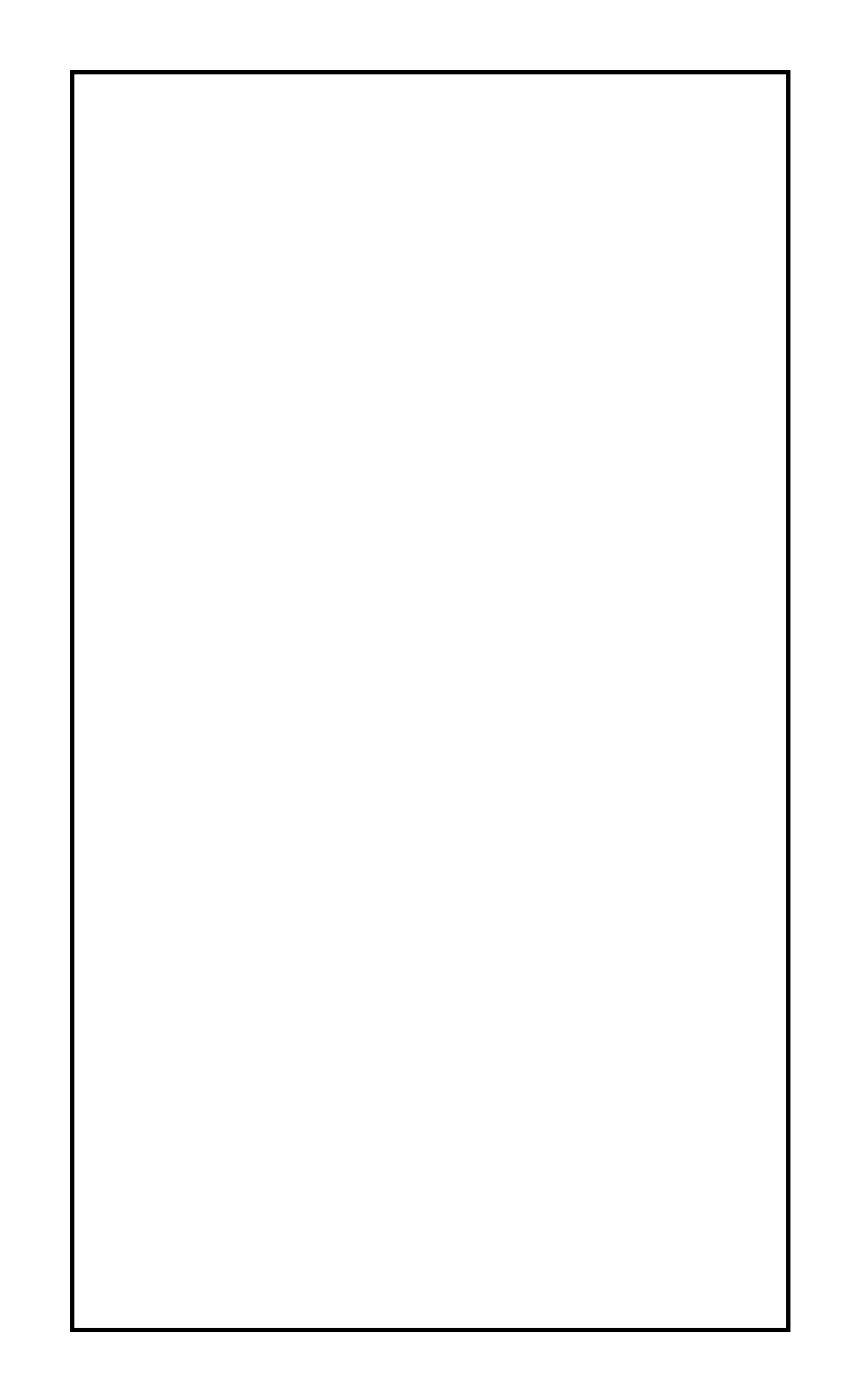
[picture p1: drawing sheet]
<svg xmlns="http://www.w3.org/2000/svg" width="43mm" height="71mm" viewBox="0 0 43 71" stroke-linecap="round" stroke-linejoin="round" font-family="sans-serif">
<path d="M3.6 3.6h36.1v63.4h-36.1z" fill="none" stroke="#000" stroke-width=".2"/>
<path d="M3.6 3.6h36.1v63.4h-36.1z" fill="none" stroke="#000" stroke-width=".05"/>
<circle cx="15.3" cy="9.6" r=".6" fill="#fff"/>
<circle cx="15.3" cy="9.6" r=".6" fill="none" stroke="#fff" stroke-width=".65" stroke-linecap="butt"/>
<path d="M14.7 9h1.2v1.2h-1.2z" fill="#fff"/>
<path d="M14.7 9h1.2v1.2h-1.2z" fill="none" stroke="#fff" stroke-width=".65" stroke-linecap="butt"/>
<circle cx="12.8" cy="9.6" r=".6" fill="#fff"/>
<circle cx="12.8" cy="9.6" r=".6" fill="none" stroke="#fff" stroke-width=".65" stroke-linecap="butt"/>
<circle cx="15.3" cy="47.7" r=".6" fill="#fff"/>
<circle cx="15.3" cy="47.7" r=".6" fill="none" stroke="#fff" stroke-width=".65" stroke-linecap="butt"/>
<path d="M14.7 47.1h1.2v1.2h-1.2z" fill="#fff"/>
<path d="M14.7 47.1h1.2v1.2h-1.2z" fill="none" stroke="#fff" stroke-width=".65" stroke-linecap="butt"/>
<circle cx="12.8" cy="47.7" r=".6" fill="#fff"/>
<circle cx="12.8" cy="47.7" r=".6" fill="none" stroke="#fff" stroke-width=".65" stroke-linecap="butt"/>
<circle cx="15.3" cy="40.1" r=".6" fill="#fff"/>
<circle cx="15.3" cy="40.1" r=".6" fill="none" stroke="#fff" stroke-width=".65" stroke-linecap="butt"/>
<path d="M14.7 39.5h1.2v1.2h-1.2z" fill="#fff"/>
<path d="M14.7 39.5h1.2v1.2h-1.2z" fill="none" stroke="#fff" stroke-width=".65" stroke-linecap="butt"/>
<circle cx="12.8" cy="40.1" r=".6" fill="#fff"/>
<circle cx="12.8" cy="40.1" r=".6" fill="none" stroke="#fff" stroke-width=".65" stroke-linecap="butt"/>
<circle cx="15.3" cy="63" r=".6" fill="#fff"/>
<circle cx="15.3" cy="63" r=".6" fill="none" stroke="#fff" stroke-width=".65" stroke-linecap="butt"/>
<path d="M14.7 62.4h1.2v1.2h-1.2z" fill="#fff"/>
<path d="M14.7 62.4h1.2v1.2h-1.2z" fill="none" stroke="#fff" stroke-width=".65" stroke-linecap="butt"/>
<circle cx="12.8" cy="63" r=".6" fill="#fff"/>
<circle cx="12.8" cy="63" r=".6" fill="none" stroke="#fff" stroke-width=".65" stroke-linecap="butt"/>
<circle cx="15.3" cy="55.3" r=".6" fill="#fff"/>
<circle cx="15.3" cy="55.3" r=".6" fill="none" stroke="#fff" stroke-width=".65" stroke-linecap="butt"/>
<path d="M14.7 54.7h1.2v1.2h-1.2z" fill="#fff"/>
<path d="M14.7 54.7h1.2v1.2h-1.2z" fill="none" stroke="#fff" stroke-width=".65" stroke-linecap="butt"/>
<circle cx="12.8" cy="55.3" r=".6" fill="#fff"/>
<circle cx="12.8" cy="55.3" r=".6" fill="none" stroke="#fff" stroke-width=".65" stroke-linecap="butt"/>
<circle cx="15.3" cy="32.5" r=".6" fill="#fff"/>
<circle cx="15.3" cy="32.5" r=".6" fill="none" stroke="#fff" stroke-width=".65" stroke-linecap="butt"/>
<path d="M14.7 31.9h1.2v1.2h-1.2z" fill="#fff"/>
<path d="M14.7 31.9h1.2v1.2h-1.2z" fill="none" stroke="#fff" stroke-width=".65" stroke-linecap="butt"/>
<circle cx="12.8" cy="32.5" r=".6" fill="#fff"/>
<circle cx="12.8" cy="32.5" r=".6" fill="none" stroke="#fff" stroke-width=".65" stroke-linecap="butt"/>
<circle cx="15.3" cy="24.9" r=".6" fill="#fff"/>
<circle cx="15.3" cy="24.9" r=".6" fill="none" stroke="#fff" stroke-width=".65" stroke-linecap="butt"/>
<path d="M14.7 24.3h1.2v1.2h-1.2z" fill="#fff"/>
<path d="M14.7 24.3h1.2v1.2h-1.2z" fill="none" stroke="#fff" stroke-width=".65" stroke-linecap="butt"/>
<circle cx="12.8" cy="24.9" r=".6" fill="#fff"/>
<circle cx="12.8" cy="24.9" r=".6" fill="none" stroke="#fff" stroke-width=".65" stroke-linecap="butt"/>
<circle cx="15.3" cy="17.2" r=".6" fill="#fff"/>
<circle cx="15.3" cy="17.2" r=".6" fill="none" stroke="#fff" stroke-width=".65" stroke-linecap="butt"/>
<path d="M14.7 16.6h1.2v1.2h-1.2z" fill="#fff"/>
<path d="M14.7 16.6h1.2v1.2h-1.2z" fill="none" stroke="#fff" stroke-width=".65" stroke-linecap="butt"/>
<circle cx="12.8" cy="17.2" r=".6" fill="#fff"/>
<circle cx="12.8" cy="17.2" r=".6" fill="none" stroke="#fff" stroke-width=".65" stroke-linecap="butt"/>
<path d="M19.8 34.3h1.4v1.4h-1.4z" fill="#fff"/>
<path d="M19.8 34.3h1.4v1.4h-1.4z" fill="none" stroke="#fff" stroke-width=".76" stroke-linecap="butt"/>
<circle cx="20.5" cy="35" r=".7" fill="#fff"/>
<circle cx="20.5" cy="35" r=".7" fill="none" stroke="#fff" stroke-width=".76" stroke-linecap="butt"/>
<circle cx="28.1" cy="35" r=".7" fill="#fff"/>
<circle cx="28.1" cy="35" r=".7" fill="none" stroke="#fff" stroke-width=".76" stroke-linecap="butt"/>
<circle cx="20.5" cy="37.6" r=".7" fill="#fff"/>
<circle cx="20.5" cy="37.6" r=".7" fill="none" stroke="#fff" stroke-width=".76" stroke-linecap="butt"/>
<circle cx="28.1" cy="37.6" r=".7" fill="#fff"/>
<circle cx="28.1" cy="37.6" r=".7" fill="none" stroke="#fff" stroke-width=".76" stroke-linecap="butt"/>
<circle cx="20.5" cy="40.1" r=".7" fill="#fff"/>
<circle cx="20.5" cy="40.1" r=".7" fill="none" stroke="#fff" stroke-width=".76" stroke-linecap="butt"/>
<circle cx="28.1" cy="40.1" r=".7" fill="#fff"/>
<circle cx="28.1" cy="40.1" r=".7" fill="none" stroke="#fff" stroke-width=".76" stroke-linecap="butt"/>
<circle cx="20.5" cy="42.6" r=".7" fill="#fff"/>
<circle cx="20.5" cy="42.6" r=".7" fill="none" stroke="#fff" stroke-width=".76" stroke-linecap="butt"/>
<circle cx="28.1" cy="42.6" r=".7" fill="#fff"/>
<circle cx="28.1" cy="42.6" r=".7" fill="none" stroke="#fff" stroke-width=".76" stroke-linecap="butt"/>
<circle cx="20.5" cy="45.2" r=".7" fill="#fff"/>
<circle cx="20.5" cy="45.2" r=".7" fill="none" stroke="#fff" stroke-width=".76" stroke-linecap="butt"/>
<circle cx="28.1" cy="45.2" r=".7" fill="#fff"/>
<circle cx="28.1" cy="45.2" r=".7" fill="none" stroke="#fff" stroke-width=".76" stroke-linecap="butt"/>
<circle cx="20.5" cy="47.7" r=".7" fill="#fff"/>
<circle cx="20.5" cy="47.7" r=".7" fill="none" stroke="#fff" stroke-width=".76" stroke-linecap="butt"/>
<circle cx="28.1" cy="47.7" r=".7" fill="#fff"/>
<circle cx="28.1" cy="47.7" r=".7" fill="none" stroke="#fff" stroke-width=".76" stroke-linecap="butt"/>
<circle cx="20.5" cy="50.3" r=".7" fill="#fff"/>
<circle cx="20.5" cy="50.3" r=".7" fill="none" stroke="#fff" stroke-width=".76" stroke-linecap="butt"/>
<circle cx="28.1" cy="50.3" r=".7" fill="#fff"/>
<circle cx="28.1" cy="50.3" r=".7" fill="none" stroke="#fff" stroke-width=".76" stroke-linecap="butt"/>
<circle cx="20.5" cy="52.8" r=".7" fill="#fff"/>
<circle cx="20.5" cy="52.8" r=".7" fill="none" stroke="#fff" stroke-width=".76" stroke-linecap="butt"/>
<circle cx="28.1" cy="52.8" r=".7" fill="#fff"/>
<circle cx="28.1" cy="52.8" r=".7" fill="none" stroke="#fff" stroke-width=".76" stroke-linecap="butt"/>
<circle cx="33.2" cy="47.7" r=".74" fill="#fff"/>
<circle cx="33.2" cy="47.7" r=".74" fill="none" stroke="#fff" stroke-width=".76" stroke-linecap="butt"/>
<circle cx="33.2" cy="45.2" r=".74" fill="#fff"/>
<circle cx="33.2" cy="45.2" r=".74" fill="none" stroke="#fff" stroke-width=".76" stroke-linecap="butt"/>
<circle cx="33.2" cy="42.6" r=".74" fill="#fff"/>
<circle cx="33.2" cy="42.6" r=".74" fill="none" stroke="#fff" stroke-width=".76" stroke-linecap="butt"/>
<circle cx="33.2" cy="40.1" r=".74" fill="#fff"/>
<circle cx="33.2" cy="40.1" r=".74" fill="none" stroke="#fff" stroke-width=".76" stroke-linecap="butt"/>
<circle cx="33.2" cy="37.6" r=".74" fill="#fff"/>
<circle cx="33.2" cy="37.6" r=".74" fill="none" stroke="#fff" stroke-width=".76" stroke-linecap="butt"/>
<circle cx="33.1" cy="63" r=".74" fill="#fff"/>
<circle cx="33.1" cy="63" r=".74" fill="none" stroke="#fff" stroke-width=".76" stroke-linecap="butt"/>
<circle cx="30.6" cy="63" r=".74" fill="#fff"/>
<circle cx="30.6" cy="63" r=".74" fill="none" stroke="#fff" stroke-width=".76" stroke-linecap="butt"/>
<circle cx="28.1" cy="63" r=".74" fill="#fff"/>
<circle cx="28.1" cy="63" r=".74" fill="none" stroke="#fff" stroke-width=".76" stroke-linecap="butt"/>
<circle cx="25.5" cy="63" r=".74" fill="#fff"/>
<circle cx="25.5" cy="63" r=".74" fill="none" stroke="#fff" stroke-width=".76" stroke-linecap="butt"/>
<circle cx="23" cy="63" r=".74" fill="#fff"/>
<circle cx="23" cy="63" r=".74" fill="none" stroke="#fff" stroke-width=".76" stroke-linecap="butt"/>
<circle cx="5.2" cy="12.2" r=".7" fill="#fff"/>
<circle cx="5.2" cy="12.2" r=".7" fill="none" stroke="#fff" stroke-width=".76" stroke-linecap="butt"/>
<circle cx="12.4" cy="5" r=".7" fill="#fff"/>
<circle cx="12.4" cy="5" r=".7" fill="none" stroke="#fff" stroke-width=".76" stroke-linecap="butt"/>
<circle cx="5.2" cy="19.8" r=".7" fill="#fff"/>
<circle cx="5.2" cy="19.8" r=".7" fill="none" stroke="#fff" stroke-width=".76" stroke-linecap="butt"/>
<circle cx="12.4" cy="12.6" r=".7" fill="#fff"/>
<circle cx="12.4" cy="12.6" r=".7" fill="none" stroke="#fff" stroke-width=".76" stroke-linecap="butt"/>
<circle cx="5.2" cy="27.4" r=".7" fill="#fff"/>
<circle cx="5.2" cy="27.4" r=".7" fill="none" stroke="#fff" stroke-width=".76" stroke-linecap="butt"/>
<circle cx="12.4" cy="20.2" r=".7" fill="#fff"/>
<circle cx="12.4" cy="20.2" r=".7" fill="none" stroke="#fff" stroke-width=".76" stroke-linecap="butt"/>
<circle cx="5.2" cy="35" r=".7" fill="#fff"/>
<circle cx="5.2" cy="35" r=".7" fill="none" stroke="#fff" stroke-width=".76" stroke-linecap="butt"/>
<circle cx="12.4" cy="27.8" r=".7" fill="#fff"/>
<circle cx="12.4" cy="27.8" r=".7" fill="none" stroke="#fff" stroke-width=".76" stroke-linecap="butt"/>
<circle cx="5.2" cy="42.6" r=".7" fill="#fff"/>
<circle cx="5.2" cy="42.6" r=".7" fill="none" stroke="#fff" stroke-width=".76" stroke-linecap="butt"/>
<circle cx="12.4" cy="35.5" r=".7" fill="#fff"/>
<circle cx="12.4" cy="35.5" r=".7" fill="none" stroke="#fff" stroke-width=".76" stroke-linecap="butt"/>
<circle cx="5.2" cy="50.3" r=".7" fill="#fff"/>
<circle cx="5.2" cy="50.3" r=".7" fill="none" stroke="#fff" stroke-width=".76" stroke-linecap="butt"/>
<circle cx="12.4" cy="43.1" r=".7" fill="#fff"/>
<circle cx="12.4" cy="43.1" r=".7" fill="none" stroke="#fff" stroke-width=".76" stroke-linecap="butt"/>
<circle cx="5.2" cy="57.9" r=".7" fill="#fff"/>
<circle cx="5.2" cy="57.9" r=".7" fill="none" stroke="#fff" stroke-width=".76" stroke-linecap="butt"/>
<circle cx="12.4" cy="50.7" r=".7" fill="#fff"/>
<circle cx="12.4" cy="50.7" r=".7" fill="none" stroke="#fff" stroke-width=".76" stroke-linecap="butt"/>
<circle cx="5.2" cy="65.5" r=".7" fill="#fff"/>
<circle cx="5.2" cy="65.5" r=".7" fill="none" stroke="#fff" stroke-width=".76" stroke-linecap="butt"/>
<circle cx="12.4" cy="58.3" r=".7" fill="#fff"/>
<circle cx="12.4" cy="58.3" r=".7" fill="none" stroke="#fff" stroke-width=".76" stroke-linecap="butt"/>
<circle cx="25.5" cy="60.4" r=".7" fill="#fff"/>
<circle cx="25.5" cy="60.4" r=".7" fill="none" stroke="#fff" stroke-width=".76" stroke-linecap="butt"/>
<circle cx="35.7" cy="55.3" r=".7" fill="#fff"/>
<circle cx="35.7" cy="55.3" r=".7" fill="none" stroke="#fff" stroke-width=".76" stroke-linecap="butt"/>
<circle cx="23" cy="60.4" r=".7" fill="#fff"/>
<circle cx="23" cy="60.4" r=".7" fill="none" stroke="#fff" stroke-width=".76" stroke-linecap="butt"/>
<circle cx="33.1" cy="60.4" r=".7" fill="#fff"/>
<circle cx="33.1" cy="60.4" r=".7" fill="none" stroke="#fff" stroke-width=".76" stroke-linecap="butt"/>
<circle cx="30.6" cy="50.3" r=".7" fill="#fff"/>
<circle cx="30.6" cy="50.3" r=".7" fill="none" stroke="#fff" stroke-width=".76" stroke-linecap="butt"/>
<circle cx="38.2" cy="50.3" r=".7" fill="#fff"/>
<circle cx="38.2" cy="50.3" r=".7" fill="none" stroke="#fff" stroke-width=".76" stroke-linecap="butt"/>
</svg>
